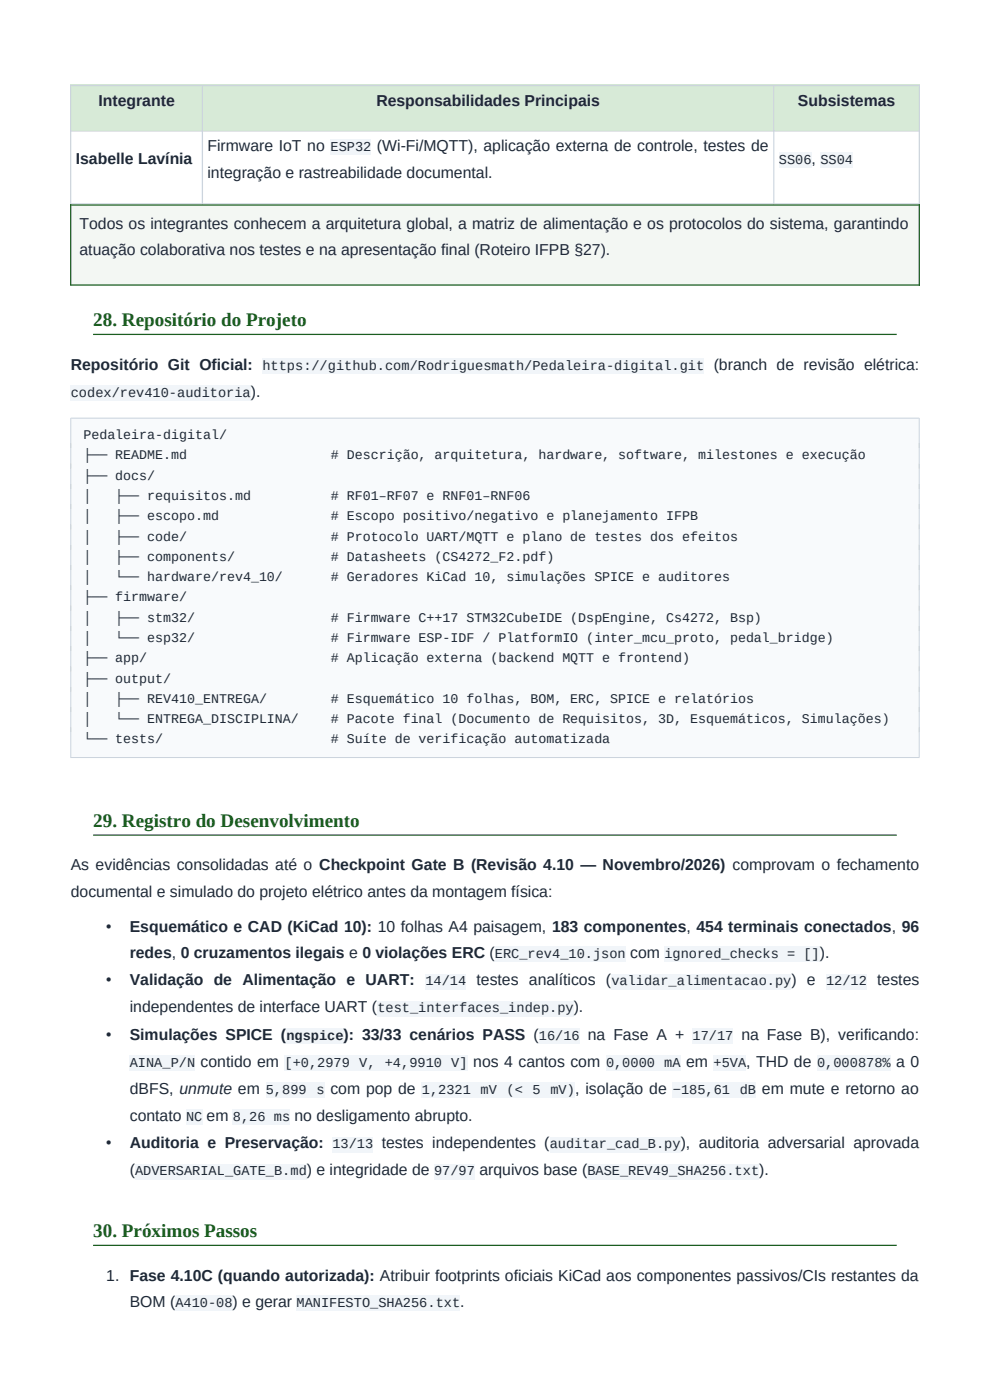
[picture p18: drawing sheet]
<svg xmlns="http://www.w3.org/2000/svg" width="210mm" height="297mm" viewBox="0 0 210 297" stroke-linecap="round" stroke-linejoin="round" font-family="sans-serif">
<defs><g id="words">
<g font-size="4.1" fill="#1b5e20">
<text x="19.8" y="69.1">28. Repositório do Projeto</text>
<text x="19.8" y="175.4">29. Registro do Desenvolvimento</text>
<text x="19.8" y="262.4">30. Próximos Passos</text>
</g>
<g font-size="3.4" fill="#1f2937">
<text x="20.9" y="22.5">Integrante</text>
<text x="79.8" y="22.5">Responsabilidades Principais</text>
<text x="169.3" y="22.5">Subsistemas</text>
<text x="16.1" y="34.9">Isabelle Lavínia</text>
<text x="44" y="32">Firmware IoT no</text>
<text x="80" y="32">(Wi-Fi/MQTT), aplicação externa de controle, testes de</text>
<text x="172.2" y="34.8">,</text>
<text x="44" y="37.7">integração e rastreabilidade documental.</text>
<text x="16.9" y="48.6">Todos os integrantes conhecem a arquitetura global, a matriz de alimentação e os protocolos do sistema, garantindo</text>
<text x="16.9" y="54.2">atuação colaborativa nos testes e na apresentação final (Roteiro IFPB §27).</text>
<text x="15" y="78.4">Repositório Git Oficial:</text>
<text x="151.4" y="78.4">(branch de revisão elétrica:</text>
<text x="53.2" y="84.2">).</text>
<text x="15" y="184.7">As evidências consolidadas até o Checkpoint Gate B (Revisão 4.10 — Novembro/2026) comprovam o fechamento</text>
<text x="15" y="190.2">documental e simulado do projeto elétrico antes da montagem física:</text>
<text x="22.5" y="197.7">•</text>
<text x="27.5" y="197.7">Esquemático e CAD (KiCad 10): 10 folhas A4 paisagem, 183 componentes, 454 terminais conectados, 96</text>
<text x="27.5" y="203.3">redes, 0 cruzamentos ilegais e 0 violações ERC (</text>
<text x="133.7" y="203.3">com</text>
<text x="173.9" y="203.3">).</text>
<text x="22.5" y="209.1">•</text>
<text x="27.5" y="209.1">Validação de Alimentação e UART:</text>
<text x="101.1" y="209.1">testes analíticos (</text>
<text x="167.9" y="209.1">) e</text>
<text x="186.1" y="209.1">testes</text>
<text x="27.5" y="214.8">independentes de interface UART (</text>
<text x="121.7" y="214.8">).</text>
<text x="22.5" y="220.6">•</text>
<text x="27.5" y="220.6">Simulações SPICE (</text>
<text x="72.9" y="220.6">): 33/33 cenários PASS (</text>
<text x="124.7" y="220.6">na Fase A +</text>
<text x="157.3" y="220.6">na Fase B), verificando:</text>
<text x="42.6" y="226.3">contido em</text>
<text x="100.4" y="226.3">nos 4 cantos com</text>
<text x="145.5" y="226.3">em</text>
<text x="158.3" y="226.3">, THD de</text>
<text x="190.1" y="226.3">a 0</text>
<text x="27.5" y="232.1">dBFS, unmute em</text>
<text x="70.1" y="232.1">com pop de</text>
<text x="122" y="232.1">, isolação de</text>
<text x="161.6" y="232.1">em mute e retorno ao</text>
<text x="27.5" y="237.8">contato</text>
<text x="43.8" y="237.8">em</text>
<text x="62.5" y="237.8">no desligamento abrupto.</text>
<text x="22.5" y="243.6">•</text>
<text x="27.5" y="243.6">Auditoria e Preservação:</text>
<text x="81" y="243.6">testes independentes (</text>
<text x="144.4" y="243.6">), auditoria adversarial aprovada</text>
<text x="27.5" y="249.3">(</text>
<text x="65.1" y="249.3">) e integridade de</text>
<text x="101.7" y="249.3">arquivos base (</text>
<text x="161" y="249.3">).</text>
<text x="22.5" y="271.7">1. Fase 4.10C (quando autorizada): Atribuir footprints oficiais KiCad aos componentes passivos/CIs restantes da</text>
<text x="27.5" y="277.3">BOM (</text>
<text x="49.3" y="277.3">) e gerar</text>
<text x="97.6" y="277.3">.</text>
</g>
<g font-size="2.9" fill="#1f2937">
<text x="70.1" y="32">ESP32</text>
<text x="165.2" y="34.8">SS06</text>
<text x="174" y="34.8">SS04</text>
<text x="55.7" y="78.4">https://github.com/Rodriguesmath/Pedaleira-digital.git</text>
<text x="15" y="84.2">codex/rev410-auditoria</text>
<text x="105" y="203.3">ERC_rev4_10.json</text>
<text x="140.9" y="203.3">ignored_checks = []</text>
<text x="90.2" y="209.1">14/14</text>
<text x="129.7" y="209.1">validar_alimentacao.py</text>
<text x="175.2" y="209.1">12/12</text>
<text x="80.1" y="214.8">test_interfaces_indep.py</text>
<text x="60.7" y="220.6">ngspice</text>
<text x="114.3" y="220.6">16/16</text>
<text x="146.9" y="220.6">17/17</text>
<text x="27.5" y="226.3">AINA_P/N</text>
<text x="60.4" y="226.3">[+0,2979 V, +4,9910 V]</text>
<text x="128.6" y="226.3">0,0000 mA</text>
<text x="151.4" y="226.3">+5VA</text>
<text x="173.3" y="226.3">0,000878%</text>
<text x="56.4" y="232.1">5,899</text>
<text x="67.1" y="232.1">s</text>
<text x="89.5" y="232.1">1,2321</text>
<text x="101.9" y="232.1">mV</text>
<text x="107.5" y="232.1">(&lt;</text>
<text x="113" y="232.1">5</text>
<text x="116.8" y="232.1">mV)</text>
<text x="142.7" y="232.1">−185,61</text>
<text x="156.9" y="232.1">dB</text>
<text x="39.5" y="237.8">NC</text>
<text x="49.4" y="237.8">8,26 ms</text>
<text x="70.5" y="243.6">13/13</text>
<text x="116.6" y="243.6">auditar_cad_B.py</text>
<text x="28.6" y="249.3">ADVERSARIAL_GATE_B.md</text>
<text x="92.1" y="249.3">97/97</text>
<text x="124.6" y="249.3">BASE_REV49_SHA256.txt</text>
<text x="37.2" y="277.3">A410-08</text>
<text x="62.9" y="277.3">MANIFESTO_SHA256.txt</text>
</g>
<g font-size="2.8" fill="#1f2937">
<text x="17.7" y="93.2">Pedaleira-digital/</text>
<text x="17.7" y="97.5">├── README.md</text>
<text x="17.7" y="101.8">├── docs/</text>
<text x="70.2" y="97.5"># Descrição, arquitetura, hardware, software, milestones e execução</text>
<text x="17.7" y="106.1">│</text>
<text x="24.5" y="106.1">├── requisitos.md</text>
<text x="70.2" y="106.1"># RF01–RF07 e RNF01–RNF06</text>
<text x="17.7" y="110.4">│</text>
<text x="24.5" y="110.4">├── escopo.md</text>
<text x="70.2" y="110.4"># Escopo positivo/negativo e planejamento IFPB</text>
<text x="17.7" y="114.7">│</text>
<text x="17.7" y="119">│</text>
<text x="24.5" y="114.7">├── code/</text>
<text x="24.5" y="119">├── components/</text>
<text x="70.2" y="114.7"># Protocolo UART/MQTT e plano de testes dos efeitos</text>
<text x="70.2" y="119"># Datasheets (CS4272_F2.pdf)</text>
<text x="17.7" y="123.3">│</text>
<text x="24.5" y="123.3">└── hardware/rev4_10/</text>
<text x="70.2" y="123.3"># Geradores KiCad 10, simulações SPICE e auditores</text>
<text x="17.7" y="127.6">├── firmware/</text>
<text x="17.7" y="131.9">│</text>
<text x="24.5" y="131.9">├── stm32/</text>
<text x="70.2" y="131.9"># Firmware C++17 STM32CubeIDE (DspEngine, Cs4272, Bsp)</text>
<text x="17.7" y="136.2">│</text>
<text x="24.5" y="136.2">└── esp32/</text>
<text x="70.2" y="136.2"># Firmware ESP-IDF / PlatformIO (inter_mcu_proto, pedal_bridge)</text>
<text x="17.7" y="140.5">├── app/</text>
<text x="70.2" y="140.5"># Aplicação externa (backend MQTT e frontend)</text>
<text x="17.7" y="144.8">├── output/</text>
<text x="17.7" y="149.1">│</text>
<text x="24.5" y="149.1">├── REV410_ENTREGA/</text>
<text x="70.2" y="149.1"># Esquemático 10 folhas, BOM, ERC, SPICE e relatórios</text>
<text x="17.7" y="153.4">│</text>
<text x="24.5" y="153.4">└── ENTREGA_DISCIPLINA/</text>
<text x="70.2" y="153.4"># Pacote final (Documento de Requisitos, 3D, Esquemáticos, Simulações)</text>
<text x="17.7" y="157.7">└── tests/</text>
<text x="70.2" y="157.7"># Suíte de verificação automatizada</text>
</g>
</g></defs>
<g fill="#d7ead7">
<path d="M15 18h180v9.8h-180z" fill-rule="evenodd"/>
<path d="M42.9 18h121.2v9.8h-121.2z" fill-rule="evenodd"/>
<path d="M164.1 18h30.9v9.8h-30.9z" fill-rule="evenodd"/>
</g>
<path d="M15 43.4h180v17.2h-180z" fill-rule="evenodd" fill="#f3f7f3"/>
<g fill="#f8fafc">
<path d="M15 88.7h180v5.3h-180z" fill-rule="evenodd"/>
<path d="M15 94h180v4.3h-180z" fill-rule="evenodd"/>
<path d="M15 98.3h180v4.3h-180z" fill-rule="evenodd"/>
<path d="M15 102.6h180v4.3h-180z" fill-rule="evenodd"/>
<path d="M15 106.9h180v4.3h-180z" fill-rule="evenodd"/>
<path d="M15 111.2h180v4.3h-180z" fill-rule="evenodd"/>
<path d="M15 115.5h180v4.3h-180z" fill-rule="evenodd"/>
<path d="M15 119.8h180v4.3h-180z" fill-rule="evenodd"/>
<path d="M15 124.1h180v4.3h-180z" fill-rule="evenodd"/>
<path d="M15 128.4h180v4.3h-180z" fill-rule="evenodd"/>
<path d="M15 132.8h180v4.2h-180z" fill-rule="evenodd"/>
<path d="M15 137.1h180v4.2h-180z" fill-rule="evenodd"/>
<path d="M15 141.4h180v4.2h-180z" fill-rule="evenodd"/>
<path d="M15 145.7h180v4.2h-180z" fill-rule="evenodd"/>
<path d="M15 150h180v4.3h-180z" fill-rule="evenodd"/>
<path d="M15 154.3h180v6.4h-180z" fill-rule="evenodd"/>
</g>
<g fill="#f1f5f9">
<path d="M70.1 29.6h8.7v3.3h-8.7z" fill-rule="evenodd"/>
<path d="M165.2 32.4h6.9v3.2h-6.9z" fill-rule="evenodd"/>
<path d="M174 32.4h6.9v3.2h-6.9z" fill-rule="evenodd"/>
</g>
<path d="M14.9 18.1h180.3M15 18v25.4M42.9 18v25.4M164.1 18v25.4M195 18v25.4M14.9 43.3h180.3" fill="none" stroke="#cbd5e1" stroke-width=".26"/>
<path d="M14.9 27.8h180.3" fill="none" stroke="#cbd5e1" stroke-width=".21"/>
<path d="M14.9 43.5h180.3M15 43.4v17.2M195 43.4v17.2M14.9 60.5h180.3" fill="none" stroke="#1b5e20" stroke-width=".26"/>
<g fill="#f1f5f9">
<path d="M55.6 76h93.7v3.3h-93.7z" fill-rule="evenodd"/>
<path d="M15 81.8h38.2v3.2h-38.2z" fill-rule="evenodd"/>
<path d="M105 200.8h27.7v3.3h-27.7z" fill-rule="evenodd"/>
<path d="M140.9 200.8h33v3.3h-33z" fill-rule="evenodd"/>
<path d="M90.2 206.7h8.7v3.2h-8.7z" fill-rule="evenodd"/>
<path d="M129.7 206.7h38.1v3.2h-38.1z" fill-rule="evenodd"/>
<path d="M175.2 206.7h8.7v3.2h-8.7z" fill-rule="evenodd"/>
<path d="M80 212.4h41.7v3.2h-41.7z" fill-rule="evenodd"/>
<path d="M60.7 218.2h12.1v3.3h-12.1z" fill-rule="evenodd"/>
<path d="M114.3 218.2h8.7v3.3h-8.7z" fill-rule="evenodd"/>
<path d="M146.9 218.2h8.7v3.3h-8.7z" fill-rule="evenodd"/>
<path d="M27.5 223.9h13.9v3.3h-13.9z" fill-rule="evenodd"/>
<path d="M60.3 223.9h38.9v3.3h-38.9z" fill-rule="evenodd"/>
<path d="M128.5 223.9h15.8v3.3h-15.8z" fill-rule="evenodd"/>
<path d="M151.3 223.9h7v3.3h-7z" fill-rule="evenodd"/>
<path d="M173.3 223.9h15.6v3.3h-15.6z" fill-rule="evenodd"/>
<path d="M56.4 229.7h12.4v3.2h-12.4z" fill-rule="evenodd"/>
<path d="M89.5 229.7h32.5v3.2h-32.5z" fill-rule="evenodd"/>
<path d="M142.7 229.7h17.7v3.2h-17.7z" fill-rule="evenodd"/>
<path d="M39.4 235.4h3.5v3.2h-3.5z" fill-rule="evenodd"/>
<path d="M49.4 235.4h12.1v3.2h-12.1z" fill-rule="evenodd"/>
<path d="M70.5 241.2h8.6v3.3h-8.6z" fill-rule="evenodd"/>
<path d="M116.6 241.2h27.7v3.3h-27.7z" fill-rule="evenodd"/>
<path d="M28.6 246.9h36.4v3.3h-36.4z" fill-rule="evenodd"/>
<path d="M92.1 246.9h8.6v3.3h-8.6z" fill-rule="evenodd"/>
<path d="M124.6 246.9h36.4v3.3h-36.4z" fill-rule="evenodd"/>
<path d="M37.2 274.8h12.1v3.3h-12.1z" fill-rule="evenodd"/>
<path d="M62.9 274.8h34.7v3.3h-34.7z" fill-rule="evenodd"/>
</g>
<path d="M19.8 70.9h170.4M19.8 177.2h170.4M19.8 264.2h170.4" fill="none" stroke="#1b5e20" stroke-width=".26"/>
<path d="M15 88.7h180M15 88.7v72M195 88.7v72M15 160.7h180" fill="none" stroke="#cbd5e1" stroke-width=".21"/>
<use href="#words"/>
</svg>
